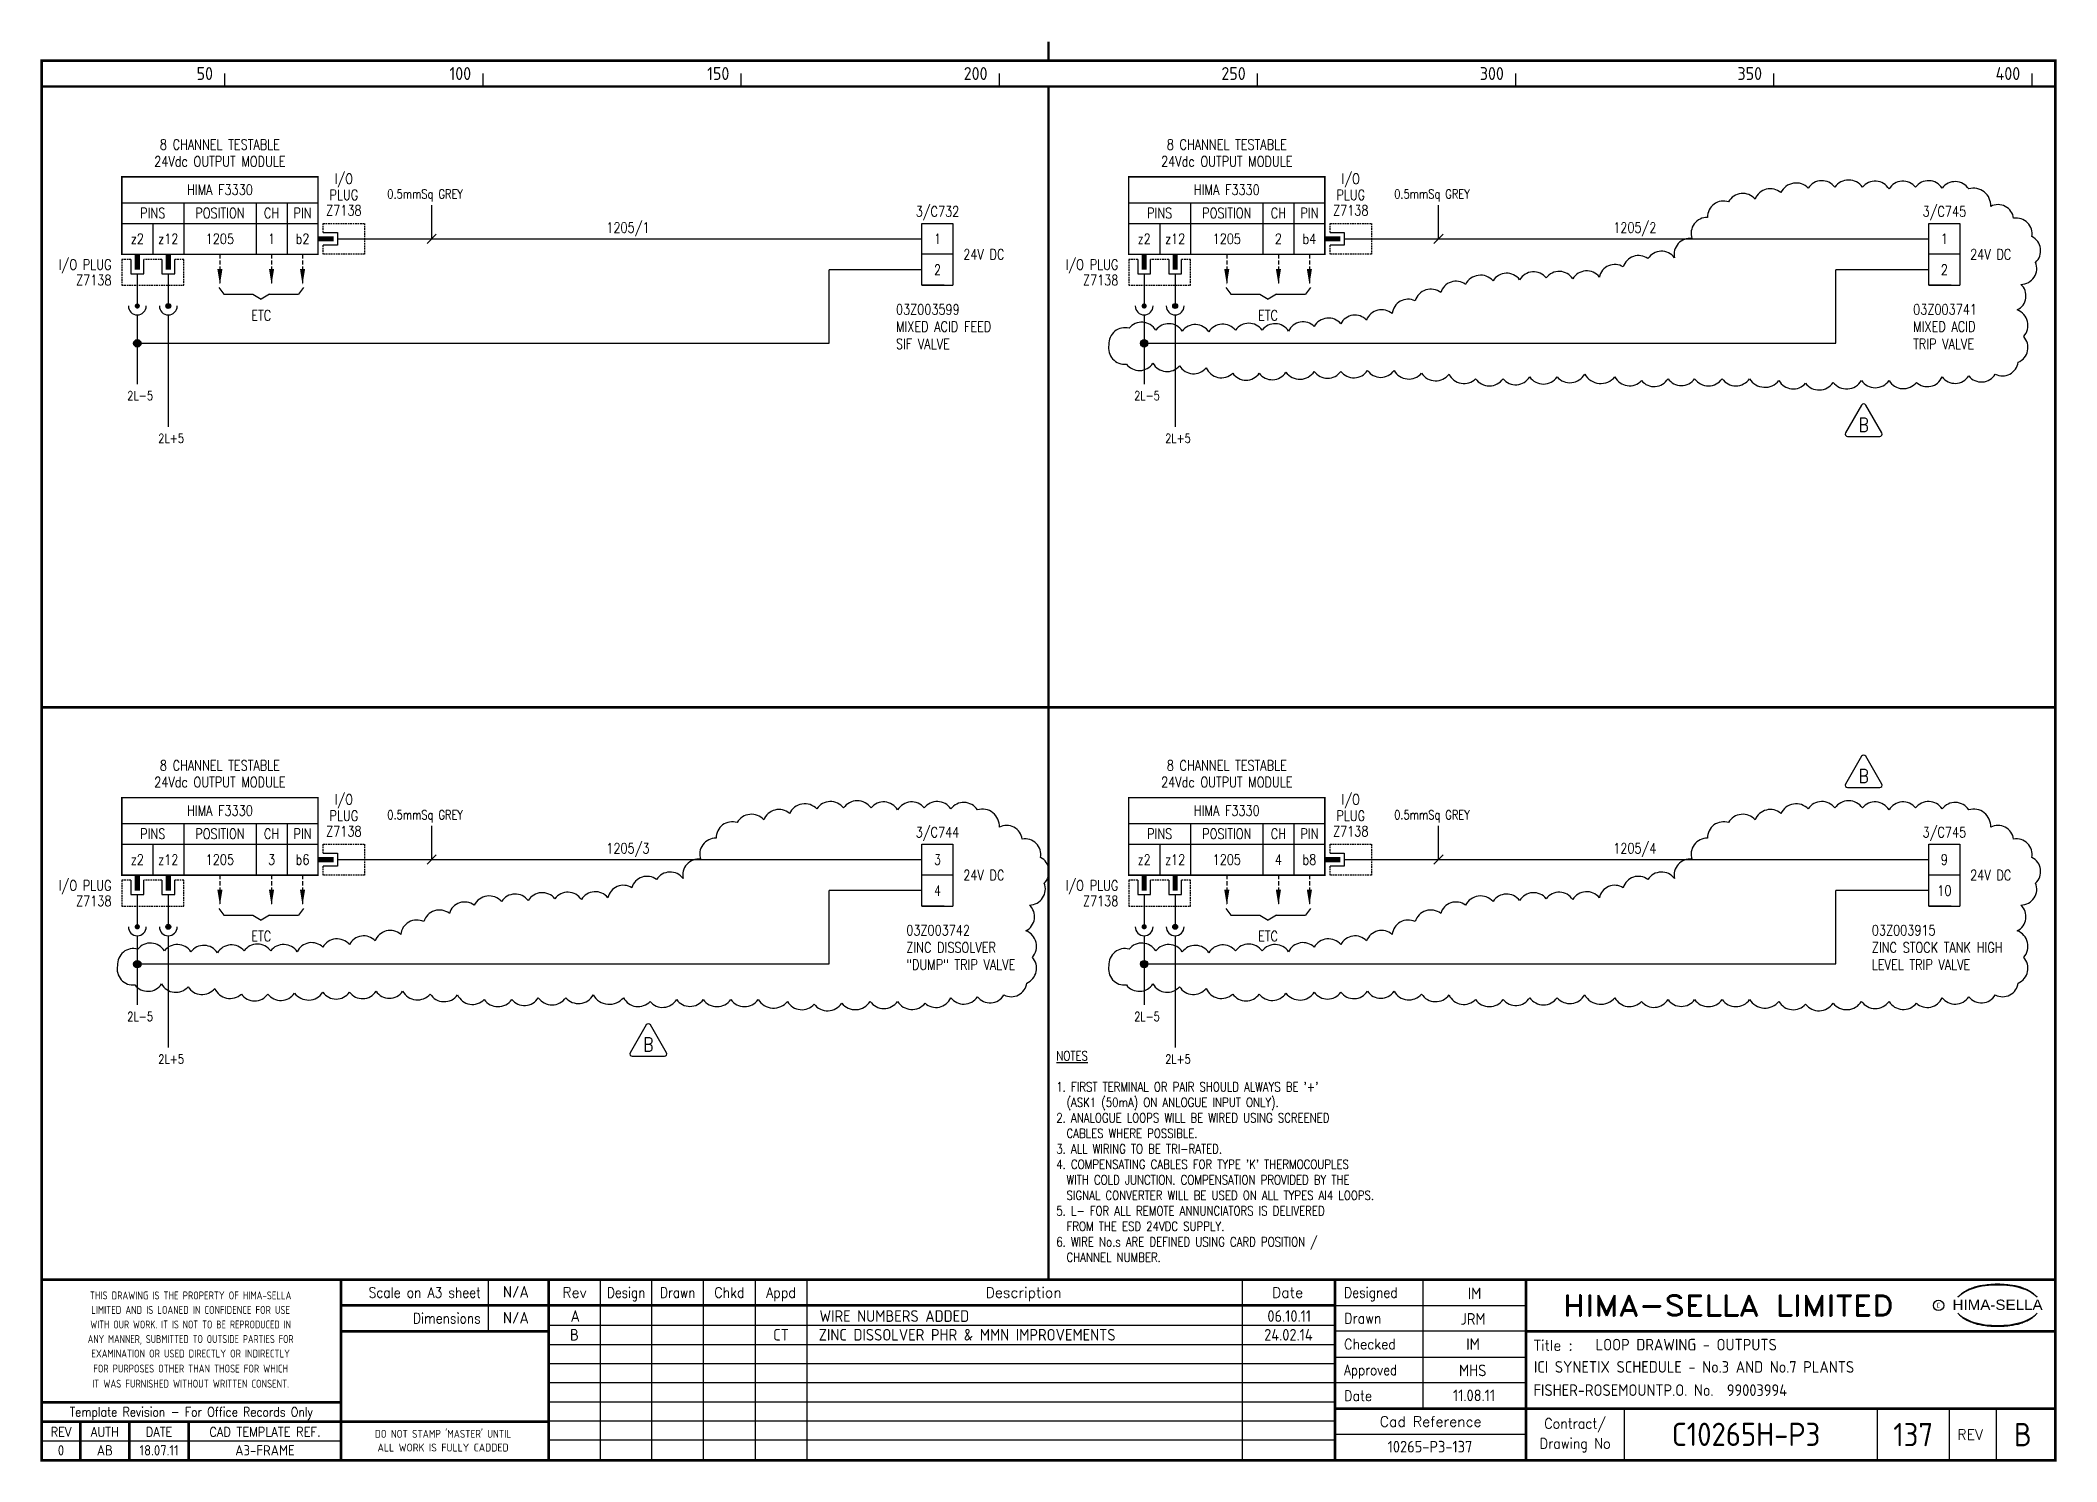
# Model space of a CAD drawing. Extents: x 14 to 405, y 0 to 275.
import ezdxf
from ezdxf.enums import TextEntityAlignment as Align

# ---------------------------------------------------------------- set-up
doc = ezdxf.new("R2010")
doc.units = 0
doc.header["$LTSCALE"] = 0.25
doc.header["$MEASUREMENT"] = 0
doc.linetypes.add('HIDDEN2', pattern=[4.7625, 3.175, -1.5875])
doc.layers.get('0').update_dxf_attribs({"color": 41, "linetype": 'CONTINUOUS'})
for name, color, linetype in [('00-DRG_FRAME', 12, 'CONTINUOUS'), ('01-DRAW', 7, 'CONTINUOUS'), ('02-TEXT', 2, 'CONTINUOUS'), ('051-TEXT', 2, 'CONTINUOUS'), ('117', 7, 'CONTINUOUS'), ('DIM', 3, 'CONTINUOUS'), ('LAB', 2, 'CONTINUOUS'), ('RACK', 2, 'CONTINUOUS'), ('SLOT', 2, 'CONTINUOUS'), ('SNA', 2, 'CONTINUOUS'), ('TEXT', 2, 'CONTINUOUS'), ('TPOL', 3, 'CONTINUOUS'), ('XR_FUNCTION', 2, 'CONTINUOUS'), ('XR_MAIN', 2, 'CONTINUOUS')]:
    doc.layers.add(name, color=color, linetype=linetype)
doc.styles.add('ARIAL', font='ARIAL.TTF', dxfattribs={"height": 2.5})
doc.styles.add('CROSSREF', font='romans.shx', dxfattribs={"width": 0.8, "height": 2})
doc.styles.add('FUNCTION', font='ROMANS.shx', dxfattribs={"width": 0.8, "height": 2.5})
doc.styles.add('ISO', font='iso.shx')
doc.styles.add('PINS', font='ROMANS.shx', dxfattribs={"width": 0.8, "height": 2.5})
doc.styles.add('RACK', font='ROMANS.shx', dxfattribs={"width": 0.8, "height": 2.5})
doc.styles.add('ROMAND', font='ROMAND')
doc.styles.add('romans', font='romans.shx', dxfattribs={"width": 0.8, "height": 2.5})
doc.styles.add('SLOT', font='romans.shx', dxfattribs={"width": 0.8, "height": 2})
doc.styles.add('SYMBOL', font='ROMANS.shx', dxfattribs={"width": 0.8, "height": 20})

msp = doc.modelspace()

# ---------------------------------------------------------------- texts
at = {"layer": '00-DRG_FRAME', "style": 'ISO'}
for s, p in [('50', (47.69, 267.75)), ('100', (97.69, 267.75)), ('150', (147.69, 267.75)), ('200', (197.69, 267.75)), ('250', (247.69, 267.75)), ('300', (297.69, 267.75)), ('350', (347.69, 267.75)), ('400', (397.69, 267.75))]:
    msp.add_text(s, height=2.5, dxfattribs=at).set_placement(p, align=Align.RIGHT)
at = {"layer": '00-DRG_FRAME', "color": 3, "style": 'ISO'}
for s, width, p in [('THIS DRAWING IS THE PROPERTY OF HIMA-SELLA', 0.9, (43.36, 32.44)), ("DO NOT STAMP 'MASTER' UNTIL", 0.95, (92.25, 5.79))]:
    msp.add_text(s, height=1.53, dxfattribs=dict(at, width=width)).set_placement(p, align=Align.MIDDLE)
at = {"layer": '00-DRG_FRAME', "color": 4, "style": 'ROMAND', "width": 0.87}
for s, p in [('Scale on A3 sheet', (99.54, 32)), ('Dimensions', (99.54, 27.01))]:
    msp.add_text(s, height=2, dxfattribs=at).set_placement(p, align=Align.RIGHT)
at = {"layer": '00-DRG_FRAME', "color": 4, "style": 'ROMAND'}
for s, p in [('Rev', (117.7, 32)), ('Description', (204.69, 32)), ('Date', (255.79, 32))]:
    msp.add_text(s, height=2, dxfattribs=at).set_placement(p, align=Align.CENTER)
for s, width, p in [('Design', 0.85, (127.7, 32)), ('Drawn', 0.85, (137.7, 32)), ('Chkd', 0.9, (147.7, 32)), ('Appd', 0.9, (157.7, 32))]:
    msp.add_text(s, height=2, dxfattribs=dict(at, width=width)).set_placement(p, align=Align.CENTER)
for s, width, p in [('Designed', 0.87, (266.75, 32)), ('Drawn', 0.9, (266.75, 27)), ('Checked', 0.9, (266.75, 22)), ('Approved', 0.85, (266.75, 17)), ('Date', 0.9, (266.75, 12))]:
    msp.add_text(s, height=2, dxfattribs=dict(at, width=width)).set_placement(p)
at = {"layer": '00-DRG_FRAME', "style": 'ROMAND', "width": 1.15}
msp.add_text('HIMA-SELLA LIMITED', height=4, dxfattribs=at).set_placement((341.1, 30.5), align=Align.MIDDLE)
at = {"layer": '00-DRG_FRAME', "style": 'ARIAL', "width": 1.05}
msp.add_text('HIMA-SELLA', height=2, dxfattribs=at).set_placement((393.3, 29.63), align=Align.CENTER)
at = {"layer": '00-DRG_FRAME', "color": 3, "style": 'ISO'}
for s, width, p in [('WITH OUR WORK. IT IS NOT TO BE REPRODUCED IN', 0.87, (43.36, 26.81)), ('LIMITED AND IS LOANED IN CONFIDENCE FOR USE', 0.9, (43.36, 29.62)), ('ANY MANNER, SUBMITTED TO OUTSIDE PARTIES FOR', 0.87, (43.36, 23.99)), ('EXAMINATION OR USED DIRECTLY OR INDIRECTLY', 0.9, (43.36, 21.18)), ('IT WAS FURNISHED WITHOUT WRITTEN CONSENT.', 0.9, (43.36, 15.35)), ('FOR PURPOSES OTHER THAN THOSE FOR WHICH', 0.9, (43.36, 18.27))]:
    msp.add_text(s, height=1.53, dxfattribs=dict(at, width=width)).set_placement(p, align=Align.MIDDLE_CENTER)
at = {"layer": '00-DRG_FRAME', "color": 3, "style": 'ISO', "width": 0.9}
msp.add_text('C', height=1, dxfattribs=at).set_placement((381.84, 30), align=Align.CENTER)
at = {"layer": '00-DRG_FRAME', "color": 4, "style": 'ROMAND'}
msp.add_text('Title :', height=2, dxfattribs=at).set_placement((303.5, 21.75))
for s, height, width, p in [('Template Revision - For Office Records Only', 1.8, 0.85, (43.5, 9.62)), ('Contract/', 2, 0.9, (311.5, 7.5)), ('REV', 1.8, 0.9, (18.25, 6)), ('AUTH', 1.8, 0.9, (26.75, 6)), ('DATE', 1.8, 0.9, (37.25, 6)), ('CAD TEMPLATE REF.', 1.8, 0.9, (57.75, 6)), ('Drawing No', 2, 0.9, (311.5, 3.5))]:
    msp.add_text(s, height=height, dxfattribs=dict(at, width=width)).set_placement(p, align=Align.MIDDLE)
for s, p in [('Cad Reference', (283.5, 8)), ('REV', (388, 5.5))]:
    msp.add_text(s, height=2, dxfattribs=at).set_placement(p, align=Align.MIDDLE)
at = {"layer": '00-DRG_FRAME', "color": 41, "style": 'ISO'}
for s, p in [('0', (18.25, 1.45)), ('AB', (26.75, 1.45)), ('18.07.11', (37.25, 1.45)), ('A3-FRAME', (57.75, 1.45))]:
    msp.add_text(s, height=2, dxfattribs=at).set_placement(p, align=Align.CENTER)
at = {"layer": '00-DRG_FRAME', "color": 3, "style": 'ISO'}
msp.add_text('ALL WORK IS FULLY CADDED', height=1.53, dxfattribs=at).set_placement((92.25, 2.98), align=Align.MIDDLE_CENTER)
at = {"layer": '01-DRAW', "color": 2, "style": 'romans', "width": 0.8}
for p in [(57.03, 221.19), (252.03, 221.19), (57.03, 101), (252.03, 101)]:
    msp.add_text('ETC', height=2, dxfattribs=at).set_placement(p, align=Align.CENTER)
at = {"layer": '01-DRAW', "style": 'romans', "width": 0.8}
for s, p in [('2L-5', (31.09, 205.76)), ('2L-5', (226.09, 205.76)), ('2L+5', (37.09, 197.5)), ('2L+5', (232.09, 197.5)), ('2L-5', (31.09, 85.56)), ('2L-5', (226.09, 85.56)), ('2L+5', (37.09, 77.31)), ('2L+5', (232.09, 77.31))]:
    msp.add_text(s, height=1.75, dxfattribs=at).set_placement(p)
at = {"layer": '01-DRAW', "char_height": 2, "attachment_point": 5, "style": 'romans'}
for s, insert in [('1', (188, 237)), ('1', (383, 237)), ('2', (188, 231)), ('2', (383, 231)), ('3', (188, 116.81)), ('9', (383, 116.81)), ('4', (188, 110.81)), ('10', (383, 110.81))]:
    msp.add_mtext_dynamic_manual_height_columns(s, width=6, gutter_width=12.5, heights=[5.95], dxfattribs=dict(at, insert=insert))
at = {"layer": '01-DRAW', "insert": (211.02, 79.72), "char_height": 1.8, "width": 80.9791, "attachment_point": 1, "style": 'romans'}
msp.add_mtext("{\\LNOTES\\P\\P}1. FIRST TERMINAL OR PAIR SHOULD ALWAYS BE '+'\\P  (ASK1 (50mA) ON ANLOGUE INPUT ONLY).\\P2. ANALOGUE LOOPS WILL BE WIRED USING SCREENED\\P  CABLES WHERE POSSIBLE.\\P3. ALL WIRING TO BE TRI-RATED.\\P4. COMPENSATING CABLES FOR TYPE 'K' THERMOCOUPLES \\P  WITH COLD JUNCTION. COMPENSATION PROVIDED BY THE\\P  SIGNAL CONVERTER WILL BE USED ON ALL TYPES AI4 LOOPS.\\P5. L- FOR ALL REMOTE ANNUNCIATORS IS DELIVERED \\P  FROM THE ESD 24VDC SUPPLY.\\P6. WIRE No.s ARE DEFINED USING CARD POSITION /\\P  CHANNEL NUMBER.          ", dxfattribs=at)
at = {"layer": '051-TEXT', "style": 'romans', "width": 0.8}
for s, p in [('3/C732', (188, 241.3)), ('3/C745', (383, 241.3)), ('1205/1', (128.05, 238.19)), ('1205/2', (323.05, 238.19)), ('3/C744', (188, 121.11)), ('3/C745', (383, 121.11)), ('1205/3', (128.05, 118)), ('1205/4', (323.05, 118))]:
    msp.add_text(s, height=2, dxfattribs=at).set_placement(p, align=Align.CENTER)
at = {"layer": 'DIM', "style": 'romans', "width": 0.8}
for p in [(88.77, 244.81), (283.77, 244.81), (88.77, 124.61), (283.77, 124.61)]:
    msp.add_text('0.5mmSq GREY', height=1.75, dxfattribs=at).set_placement(p, align=Align.CENTER)
at = {"layer": 'TEXT', "char_height": 2, "attachment_point": 4, "style": 'romans'}
for s, insert, width in [('24V DC', (193, 234), 47.7416), ('24V DC', (388, 234), 47.7416), ('03Z003599\\PMIXED ACID FEED\\PSIF VALVE', (179.96, 220), 23.24), ('03Z003741\\PMIXED ACID\\PTRIP VALVE', (376.96, 220), 23.24), ('24V DC', (193, 113.81), 47.7416), ('24V DC', (388, 113.81), 47.7416), ('03Z003742\\PZINC DISSOLVER\\P"DUMP" TRIP VALVE', (181.96, 99.81), 24.811), ('03Z003915\\PZINC STOCK TANK HIGH\\PLEVEL TRIP VALVE', (368.96, 99.81), 41.4331)]:
    msp.add_mtext(s, dxfattribs=dict(at, insert=insert, width=width))

# ---------------------------------------------------------------- blocks, each defined once
blk = doc.blocks.new('A3-REVA')
at = {"layer": '051-TEXT', "style": 'ISO'}
for tag, p in [('DESIGNED', (292.01, 31.7)), ('A', (117.73, 27.28)), ('DES', (127.73, 27.28)), ('DRN', (137.73, 27.28)), ('CHKD', (147.73, 27.28)), ('APPD', (157.73, 27.28)), ('DATE', (256, 27.28)), ('DRAWN', (291.72, 26.77)), ('CHECKED', (291.72, 21.89)), ('APPD', (291.65, 16.79)), ('DATE', (291.92, 11.96))]:
    blk.add_attdef(tag, text='', height=2.25, dxfattribs=at).set_placement(p, align=Align.CENTER)
blk.add_attdef('DESCRIPTION', (165.03, 27.28), '', height=2.25, dxfattribs=at)
blk = doc.blocks.new('A3-REVB')
at = {"layer": '051-TEXT', "style": 'ISO'}
for tag, p in [('A', (124.85, -20.36)), ('DES', (134.85, -20.36)), ('DRN', (144.85, -20.36)), ('CHKD', (154.85, -20.36)), ('APPD', (164.85, -20.36)), ('DATE', (263.12, -20.36))]:
    blk.add_attdef(tag, text='', height=2.25, dxfattribs=at).set_placement(p, align=Align.CENTER)
blk.add_attdef('DESCRIPTION', (172.15, -20.36), '', height=2.25, dxfattribs=at)
blk = doc.blocks.new('A3-TITLE')
at = {"layer": '051-TEXT', "style": 'ISO'}
blk.add_attdef('TITLE_1', (315.46, 21.78), '', height=2.25, dxfattribs=at)
for tag, p in [('DRGNO', (376.96, 3.24)), ('REV.', (398.2, 3.24))]:
    blk.add_attdef(tag, text='', height=4.5, dxfattribs=at).set_placement(p, align=Align.CENTER)
blk = doc.blocks.new('A3-CONTRACT')
at = {"layer": '051-TEXT', "color": 41, "style": 'ISO'}
for tag, height, p in [('SCALE', 2.25, (106.71, 31.82)), ('DIMS', 2.25, (106.71, 26.8)), ('CAD-REF', 2.25, (283.73, 1.84)), ('CONTRACT', 4.5, (344.94, 3.1))]:
    blk.add_attdef(tag, text='', height=height, dxfattribs=at).set_placement(p, align=Align.CENTER)
for tag, p in [('TITLE_2', (303.86, 17.28)), ('TITLE_3', (303.79, 12.78))]:
    blk.add_attdef(tag, p, '', height=2.25, dxfattribs=at)
blk = doc.blocks.new('DOT')
for radius in [0.75, 0.65, 0.55, 0.45, 0.35, 0.25, 0.15, 0.05]:
    blk.add_circle((0, 0), radius)
blk = doc.blocks.new('F3330-01')
for p, q in [((-38, 7), (0, 7)), ((-26, 7), (-26, -3)), ((-12, 7), (-12, -3)), ((-6, 7), (-6, -3)), ((-38, 3), (0, 3)), ((-32, 3), (-32, -3)), ((1, 1.25), (3.75, 1.25)), ((3.75, 1.25), (3.75, -1.25)), ((3.75, 0), (9, 0)), ((3.75, -1.25), (1, -1.25)), ((-36.25, -4), (-36.25, -6.75)), ((-36.25, -6.75), (-33.75, -6.75)), ((-35, -6.75), (-35, -9)), ((-33.75, -6.75), (-33.75, -4)), ((-30.25, -4), (-30.25, -6.75)), ((-30.25, -6.75), (-27.75, -6.75)), ((-29, -6.75), (-29, -9)), ((-27.75, -6.75), (-27.75, -4))]:
    blk.add_line(p, q)
at = {"const_width": 0.3}
blk.add_lwpolyline([(0, -3), (-38, -3), (-38, 12), (0, 12)], close=True, dxfattribs=at)
blk.add_lwpolyline([(3, 0, 1, 1, 0), (0, 0, 0.5, 0.5, 0)], format="xyseb")
at = {"color": 3, "linetype": 'HIDDEN2', "ltscale": 0.4}
for points in [[(1, 1.25), (1, 3), (9, 3), (9, -3), (1, -3), (1, -1.25)], [(-36.25, -4), (-38, -4), (-38, -9), (-26, -9), (-26, -4), (-27.75, -4)], [(-30.25, -4), (-33.75, -4)]]:
    blk.add_lwpolyline(points, dxfattribs=at)
at = {"const_width": 1}
for points in [[(-35, -6), (-35, -3)], [(-29, -6), (-29, -3)]]:
    blk.add_lwpolyline(points, dxfattribs=at)
at = {"layer": 'LAB', "style": 'PINS', "width": 0.8, "flags": 1}
blk.add_attdef('LAB1', text='', height=1.5, dxfattribs=at).set_placement((-41, -1), align=Align.RIGHT)
at = {"layer": 'RACK', "style": 'RACK', "width": 0.8}
blk.add_attdef('SLOT', text='', height=2, dxfattribs=at).set_placement((-19, 0), align=Align.MIDDLE)
at = {"layer": 'SLOT', "style": 'SLOT', "width": 0.8}
blk.add_attdef('ADD1', text='', height=2, dxfattribs=at).set_placement((-9, 0), align=Align.MIDDLE)
at = {"layer": 'SNA', "style": 'SYMBOL', "width": 0.8, "flags": 1}
blk.add_attdef('SNA', text='', height=1.5, dxfattribs=at).set_placement((-41, 5), align=Align.RIGHT)
at = {"layer": 'TEXT', "style": 'romans', "width": 0.8}
for s, p in [('24Vdc OUTPUT MODULE', (-19, 14)), ('8 CHANNEL TESTABLE', (-19, 17.25))]:
    blk.add_text(s, height=2, dxfattribs=at).set_placement(p, align=Align.CENTER)
for s, p in [('I/O', (5, 11.5)), ('HIMA F3330', (-19, 9.5)), ('PLUG', (5, 8.5)), ('PINS', (-32, 5)), ('POSITION', (-19, 5)), ('CH', (-9, 5)), ('PIN', (-3, 5)), ('Z7138', (5, 5.5)), ('z2', (-35, 0)), ('z12', (-29, 0)), ('b2', (-3, 0))]:
    blk.add_text(s, height=2, dxfattribs=at).set_placement(p, align=Align.MIDDLE)
for s, p in [('I/O PLUG', (-40, -5)), ('Z7138', (-40, -8))]:
    blk.add_text(s, height=2, dxfattribs=at).set_placement(p, align=Align.MIDDLE_RIGHT)
at = {"layer": 'TPOL', "color": 2, "style": 'PINS', "width": 0.8}
blk.add_attdef('CN1', text='', height=2, dxfattribs=at).set_placement((-3, 0), align=Align.MIDDLE)
at = {"layer": 'TPOL', "style": 'PINS', "width": 0.8, "flags": 1}
blk.add_attdef('CN2', text='', height=1, dxfattribs=at).set_placement((9, 0), align=Align.MIDDLE_RIGHT)
for tag, p in [('CN3', (-35, -9)), ('CN4', (-29, -9))]:
    blk.add_attdef(tag, text='', height=1, dxfattribs=at).set_placement(p, align=Align.BOTTOM_CENTER)
at = {"layer": 'XR_FUNCTION', "style": 'FUNCTION', "width": 0.8, "flags": 1}
blk.add_attdef('XR_FUNCTION', text='', height=1.5, dxfattribs=at).set_placement((-41, 7), align=Align.RIGHT)
at = {"layer": 'XR_MAIN', "style": 'CROSSREF', "width": 0.8, "flags": 1}
blk.add_attdef('XR_MAIN', text='', height=1.5, dxfattribs=at).set_placement((-41, 1), align=Align.RIGHT)
blk = doc.blocks.new('F3330-02')
for p, q in [((-38, 7), (0, 7)), ((-26, 7), (-26, -3)), ((-12, 7), (-12, -3)), ((-6, 7), (-6, -3)), ((-38, 3), (0, 3)), ((-32, 3), (-32, -3)), ((1, 1.25), (3.75, 1.25)), ((3.75, 1.25), (3.75, -1.25)), ((3.75, 0), (9, 0)), ((3.75, -1.25), (1, -1.25)), ((-36.25, -4), (-36.25, -6.75)), ((-36.25, -6.75), (-33.75, -6.75)), ((-35, -6.75), (-35, -9)), ((-33.75, -6.75), (-33.75, -4)), ((-30.25, -4), (-30.25, -6.75)), ((-30.25, -6.75), (-27.75, -6.75)), ((-29, -6.75), (-29, -9)), ((-27.75, -6.75), (-27.75, -4))]:
    blk.add_line(p, q)
at = {"const_width": 0.3}
blk.add_lwpolyline([(0, -3), (-38, -3), (-38, 12), (0, 12)], close=True, dxfattribs=at)
blk.add_lwpolyline([(3, 0, 1, 1, 0), (0, 0, 0.5, 0.5, 0)], format="xyseb")
at = {"color": 3, "linetype": 'HIDDEN2', "ltscale": 0.4}
for points in [[(1, 1.25), (1, 3), (9, 3), (9, -3), (1, -3), (1, -1.25)], [(-36.25, -4), (-38, -4), (-38, -9), (-26, -9), (-26, -4), (-27.75, -4)], [(-30.25, -4), (-33.75, -4)]]:
    blk.add_lwpolyline(points, dxfattribs=at)
at = {"const_width": 1}
for points in [[(-35, -6), (-35, -3)], [(-29, -6), (-29, -3)]]:
    blk.add_lwpolyline(points, dxfattribs=at)
at = {"layer": 'LAB', "style": 'PINS', "width": 0.8, "flags": 1}
blk.add_attdef('LAB1', text='', height=1.5, dxfattribs=at).set_placement((-41, -1), align=Align.RIGHT)
at = {"layer": 'RACK', "style": 'RACK', "width": 0.8}
blk.add_attdef('SLOT', text='', height=2, dxfattribs=at).set_placement((-19, 0), align=Align.MIDDLE)
at = {"layer": 'SLOT', "style": 'SLOT', "width": 0.8}
blk.add_attdef('ADD1', text='', height=2, dxfattribs=at).set_placement((-9, 0), align=Align.MIDDLE)
at = {"layer": 'SNA', "style": 'SYMBOL', "width": 0.8, "flags": 1}
blk.add_attdef('SNA', text='', height=1.5, dxfattribs=at).set_placement((-41, 5), align=Align.RIGHT)
at = {"layer": 'TEXT', "style": 'romans', "width": 0.8}
for s, p in [('24Vdc OUTPUT MODULE', (-19, 14)), ('8 CHANNEL TESTABLE', (-19, 17.25))]:
    blk.add_text(s, height=2, dxfattribs=at).set_placement(p, align=Align.CENTER)
for s, p in [('I/O', (5, 11.5)), ('HIMA F3330', (-19, 9.5)), ('PLUG', (5, 8.5)), ('PINS', (-32, 5)), ('POSITION', (-19, 5)), ('CH', (-9, 5)), ('PIN', (-3, 5)), ('Z7138', (5, 5.5)), ('z2', (-35, 0)), ('z12', (-29, 0)), ('b4', (-3, 0))]:
    blk.add_text(s, height=2, dxfattribs=at).set_placement(p, align=Align.MIDDLE)
for s, p in [('I/O PLUG', (-40, -5)), ('Z7138', (-40, -8))]:
    blk.add_text(s, height=2, dxfattribs=at).set_placement(p, align=Align.MIDDLE_RIGHT)
at = {"layer": 'TPOL', "color": 2, "style": 'PINS', "width": 0.8}
blk.add_attdef('CN1', text='', height=2, dxfattribs=at).set_placement((-3, 0), align=Align.MIDDLE)
at = {"layer": 'TPOL', "style": 'PINS', "width": 0.8, "flags": 1}
blk.add_attdef('CN2', text='', height=1, dxfattribs=at).set_placement((9, 0), align=Align.MIDDLE_RIGHT)
for tag, p in [('CN3', (-35, -9)), ('CN4', (-29, -9))]:
    blk.add_attdef(tag, text='', height=1, dxfattribs=at).set_placement(p, align=Align.BOTTOM_CENTER)
at = {"layer": 'XR_FUNCTION', "style": 'FUNCTION', "width": 0.8, "flags": 1}
blk.add_attdef('XR_FUNCTION', text='', height=1.5, dxfattribs=at).set_placement((-41, 7), align=Align.RIGHT)
at = {"layer": 'XR_MAIN', "style": 'CROSSREF', "width": 0.8, "flags": 1}
blk.add_attdef('XR_MAIN', text='', height=1.5, dxfattribs=at).set_placement((-41, 1), align=Align.RIGHT)
blk = doc.blocks.new('F3330-03')
for p, q in [((-38, 7), (0, 7)), ((-26, 7), (-26, -3)), ((-12, 7), (-12, -3)), ((-6, 7), (-6, -3)), ((-38, 3), (0, 3)), ((-32, 3), (-32, -3)), ((1, 1.25), (3.75, 1.25)), ((3.75, 1.25), (3.75, -1.25)), ((3.75, 0), (9, 0)), ((3.75, -1.25), (1, -1.25)), ((-36.25, -4), (-36.25, -6.75)), ((-36.25, -6.75), (-33.75, -6.75)), ((-35, -6.75), (-35, -9)), ((-33.75, -6.75), (-33.75, -4)), ((-30.25, -4), (-30.25, -6.75)), ((-30.25, -6.75), (-27.75, -6.75)), ((-29, -6.75), (-29, -9)), ((-27.75, -6.75), (-27.75, -4))]:
    blk.add_line(p, q)
at = {"const_width": 0.3}
blk.add_lwpolyline([(0, -3), (-38, -3), (-38, 12), (0, 12)], close=True, dxfattribs=at)
blk.add_lwpolyline([(3, 0, 1, 1, 0), (0, 0, 0.5, 0.5, 0)], format="xyseb")
at = {"color": 3, "linetype": 'HIDDEN2', "ltscale": 0.4}
for points in [[(1, 1.25), (1, 3), (9, 3), (9, -3), (1, -3), (1, -1.25)], [(-36.25, -4), (-38, -4), (-38, -9), (-26, -9), (-26, -4), (-27.75, -4)], [(-30.25, -4), (-33.75, -4)]]:
    blk.add_lwpolyline(points, dxfattribs=at)
at = {"const_width": 1}
for points in [[(-35, -6), (-35, -3)], [(-29, -6), (-29, -3)]]:
    blk.add_lwpolyline(points, dxfattribs=at)
at = {"layer": 'LAB', "style": 'PINS', "width": 0.8, "flags": 1}
blk.add_attdef('LAB1', text='', height=1.5, dxfattribs=at).set_placement((-41, -1), align=Align.RIGHT)
at = {"layer": 'RACK', "style": 'RACK', "width": 0.8}
blk.add_attdef('SLOT', text='', height=2, dxfattribs=at).set_placement((-19, 0), align=Align.MIDDLE)
at = {"layer": 'SLOT', "style": 'SLOT', "width": 0.8}
blk.add_attdef('ADD1', text='', height=2, dxfattribs=at).set_placement((-9, 0), align=Align.MIDDLE)
at = {"layer": 'SNA', "style": 'SYMBOL', "width": 0.8, "flags": 1}
blk.add_attdef('SNA', text='', height=1.5, dxfattribs=at).set_placement((-41, 5), align=Align.RIGHT)
at = {"layer": 'TEXT', "style": 'romans', "width": 0.8}
for s, p in [('24Vdc OUTPUT MODULE', (-19, 14)), ('8 CHANNEL TESTABLE', (-19, 17.25))]:
    blk.add_text(s, height=2, dxfattribs=at).set_placement(p, align=Align.CENTER)
for s, p in [('I/O', (5, 11.5)), ('HIMA F3330', (-19, 9.5)), ('PLUG', (5, 8.5)), ('PINS', (-32, 5)), ('POSITION', (-19, 5)), ('CH', (-9, 5)), ('PIN', (-3, 5)), ('Z7138', (5, 5.5)), ('z2', (-35, 0)), ('z12', (-29, 0)), ('b6', (-3, 0))]:
    blk.add_text(s, height=2, dxfattribs=at).set_placement(p, align=Align.MIDDLE)
for s, p in [('I/O PLUG', (-40, -5)), ('Z7138', (-40, -8))]:
    blk.add_text(s, height=2, dxfattribs=at).set_placement(p, align=Align.MIDDLE_RIGHT)
at = {"layer": 'TPOL', "color": 2, "style": 'PINS', "width": 0.8}
blk.add_attdef('CN1', text='', height=2, dxfattribs=at).set_placement((-3, 0), align=Align.MIDDLE)
at = {"layer": 'TPOL', "style": 'PINS', "width": 0.8, "flags": 1}
blk.add_attdef('CN2', text='', height=1, dxfattribs=at).set_placement((9, 0), align=Align.MIDDLE_RIGHT)
for tag, p in [('CN3', (-35, -9)), ('CN4', (-29, -9))]:
    blk.add_attdef(tag, text='', height=1, dxfattribs=at).set_placement(p, align=Align.BOTTOM_CENTER)
at = {"layer": 'XR_FUNCTION', "style": 'FUNCTION', "width": 0.8, "flags": 1}
blk.add_attdef('XR_FUNCTION', text='', height=1.5, dxfattribs=at).set_placement((-41, 7), align=Align.RIGHT)
at = {"layer": 'XR_MAIN', "style": 'CROSSREF', "width": 0.8, "flags": 1}
blk.add_attdef('XR_MAIN', text='', height=1.5, dxfattribs=at).set_placement((-41, 1), align=Align.RIGHT)
blk = doc.blocks.new('F3330-04')
for p, q in [((-38, 7), (0, 7)), ((-26, 7), (-26, -3)), ((-12, 7), (-12, -3)), ((-6, 7), (-6, -3)), ((-38, 3), (0, 3)), ((-32, 3), (-32, -3)), ((1, 1.25), (3.75, 1.25)), ((3.75, 1.25), (3.75, -1.25)), ((3.75, 0), (9, 0)), ((3.75, -1.25), (1, -1.25)), ((-36.25, -4), (-36.25, -6.75)), ((-36.25, -6.75), (-33.75, -6.75)), ((-35, -6.75), (-35, -9)), ((-33.75, -6.75), (-33.75, -4)), ((-30.25, -4), (-30.25, -6.75)), ((-30.25, -6.75), (-27.75, -6.75)), ((-29, -6.75), (-29, -9)), ((-27.75, -6.75), (-27.75, -4))]:
    blk.add_line(p, q)
at = {"const_width": 0.3}
blk.add_lwpolyline([(0, -3), (-38, -3), (-38, 12), (0, 12)], close=True, dxfattribs=at)
blk.add_lwpolyline([(3, 0, 1, 1, 0), (0, 0, 0.5, 0.5, 0)], format="xyseb")
at = {"color": 3, "linetype": 'HIDDEN2', "ltscale": 0.4}
for points in [[(1, 1.25), (1, 3), (9, 3), (9, -3), (1, -3), (1, -1.25)], [(-36.25, -4), (-38, -4), (-38, -9), (-26, -9), (-26, -4), (-27.75, -4)], [(-30.25, -4), (-33.75, -4)]]:
    blk.add_lwpolyline(points, dxfattribs=at)
at = {"const_width": 1}
for points in [[(-35, -6), (-35, -3)], [(-29, -6), (-29, -3)]]:
    blk.add_lwpolyline(points, dxfattribs=at)
at = {"layer": 'LAB', "style": 'PINS', "width": 0.8, "flags": 1}
blk.add_attdef('LAB1', text='', height=1.5, dxfattribs=at).set_placement((-41, -1), align=Align.RIGHT)
at = {"layer": 'RACK', "style": 'RACK', "width": 0.8}
blk.add_attdef('SLOT', text='', height=2, dxfattribs=at).set_placement((-19, 0), align=Align.MIDDLE)
at = {"layer": 'SLOT', "style": 'SLOT', "width": 0.8}
blk.add_attdef('ADD1', text='', height=2, dxfattribs=at).set_placement((-9, 0), align=Align.MIDDLE)
at = {"layer": 'SNA', "style": 'SYMBOL', "width": 0.8, "flags": 1}
blk.add_attdef('SNA', text='', height=1.5, dxfattribs=at).set_placement((-41, 5), align=Align.RIGHT)
at = {"layer": 'TEXT', "style": 'romans', "width": 0.8}
for s, p in [('24Vdc OUTPUT MODULE', (-19, 14)), ('8 CHANNEL TESTABLE', (-19, 17.25))]:
    blk.add_text(s, height=2, dxfattribs=at).set_placement(p, align=Align.CENTER)
for s, p in [('I/O', (5, 11.5)), ('HIMA F3330', (-19, 9.5)), ('PLUG', (5, 8.5)), ('PINS', (-32, 5)), ('POSITION', (-19, 5)), ('CH', (-9, 5)), ('PIN', (-3, 5)), ('Z7138', (5, 5.5)), ('z2', (-35, 0)), ('z12', (-29, 0)), ('b8', (-3, 0))]:
    blk.add_text(s, height=2, dxfattribs=at).set_placement(p, align=Align.MIDDLE)
for s, p in [('I/O PLUG', (-40, -5)), ('Z7138', (-40, -8))]:
    blk.add_text(s, height=2, dxfattribs=at).set_placement(p, align=Align.MIDDLE_RIGHT)
at = {"layer": 'TPOL', "color": 2, "style": 'PINS', "width": 0.8}
blk.add_attdef('CN1', text='', height=2, dxfattribs=at).set_placement((-3, 0), align=Align.MIDDLE)
at = {"layer": 'TPOL', "style": 'PINS', "width": 0.8, "flags": 1}
blk.add_attdef('CN2', text='', height=1, dxfattribs=at).set_placement((9, 0), align=Align.MIDDLE_RIGHT)
for tag, p in [('CN3', (-35, -9)), ('CN4', (-29, -9))]:
    blk.add_attdef(tag, text='', height=1, dxfattribs=at).set_placement(p, align=Align.BOTTOM_CENTER)
at = {"layer": 'XR_FUNCTION', "style": 'FUNCTION', "width": 0.8, "flags": 1}
blk.add_attdef('XR_FUNCTION', text='', height=1.5, dxfattribs=at).set_placement((-41, 7), align=Align.RIGHT)
at = {"layer": 'XR_MAIN', "style": 'CROSSREF', "width": 0.8, "flags": 1}
blk.add_attdef('XR_MAIN', text='', height=1.5, dxfattribs=at).set_placement((-41, 1), align=Align.RIGHT)
blk = doc.blocks.new('TRI-B')
at = {"layer": '01-DRAW'}
blk.add_lwpolyline([(381.98, 256.75), (378.86, 251.35, 0.57735), (379.25, 250.68), (385.48, 250.68, 0.57735), (385.87, 251.35), (382.76, 256.75, 0.57735)], format="xyb", close=True, dxfattribs=at)
at = {"layer": '02-TEXT', "color": 2, "style": 'romans', "width": 0.8}
blk.add_text('B', height=2.7, dxfattribs=at).set_placement((382.37, 252.93), align=Align.MIDDLE)

# ---------------------------------------------------------------- linework, layer by layer
at = {"layer": '00-DRG_FRAME'}
for p, q in [((50, 266.5), (50, 269)), ((100, 266.5), (100, 269)), ((150, 266.5), (150, 269)), ((200, 266.5), (200, 269)), ((250, 266.5), (250, 269)), ((300, 266.5), (300, 269)), ((350, 266.5), (350, 269)), ((400, 266.5), (400, 269)), ((101.01, 35.5), (101.01, 25.5)), ((122.7, 35.5), (122.7, 0.5)), ((132.7, 0.5), (132.7, 35.5)), ((142.7, 0.5), (142.7, 35.5)), ((152.7, 35.5), (152.7, 0.5)), ((162.7, 35.5), (162.7, 0.5)), ((247, 35.5), (247, 0.5)), ((282, 35.5), (282, 10.5)), ((265, 30.5), (302, 30.5)), ((265, 26.59), (112.7, 26.59)), ((302, 25.5), (265, 25.5)), ((265, 22.89), (112.7, 22.89)), ((265, 20.5), (302, 20.5)), ((265, 19.19), (112.7, 19.19)), ((265, 15.49), (112.7, 15.49)), ((265, 11.79), (112.7, 11.79)), ((302, 15.5), (265, 15.5)), ((265, 8.09), (112.7, 8.09)), ((321, 10.5), (321, 0.5)), ((370, 10.5), (370, 0.5)), ((384, 0.5), (384, 10.5)), ((393, 10.5), (393, 0.5)), ((72.5, 4.25), (14.5, 4.25)), ((265, 4.39), (112.7, 4.39)), ((302, 5.5), (265, 5.5))]:
    msp.add_line(p, q, dxfattribs=at)
at = {"layer": '00-DRG_FRAME', "const_width": 0.5}
for points in [[(209.5, 271.5), (209.5, 275.18)], [(209.5, 271.5), (209.5, 275.18)], [(14.5, 266.5), (404.5, 266.5)], [(209.5, 35.5), (209.5, 266.5)], [(14.5, 146.31), (404.5, 146.31)], [(404.5, 35.5), (14.5, 35.5)], [(72.5, 0.5), (72.5, 35.5)], [(112.7, 0.5), (112.7, 35.5)], [(265, 35.5), (265, 0.5)], [(302, 0.5), (302, 35.5)], [(265, 30.5), (72.5, 30.5)], [(112.7, 25.5), (72.5, 25.5)], [(404.5, 25.5), (302, 25.5)], [(14.5, 11.75), (72.5, 11.75)], [(14.5, 8), (72.5, 8)], [(22, 0.5), (22, 8)], [(31.5, 0.5), (31.5, 8)], [(43, 0.5), (43, 8)], [(112.7, 8), (72.5, 8)], [(265, 10.5), (404.5, 10.5)]]:
    msp.add_lwpolyline(points, dxfattribs=at)
msp.add_lwpolyline([(14.5, 0.5), (404.5, 0.5), (404.5, 271.5), (14.5, 271.5)], close=True, dxfattribs=at)
at = {"layer": '00-DRG_FRAME', "color": 3}
msp.add_circle((381.88, 30.5), 1, dxfattribs=at)
for centre, radius, start, end in [((390.6, 26.83), 7.24, 106.0532, 133.5024), ((390.88, 27.01), 7.3, 130.419, 136.057), ((390.11, 28.1), 5.98, 122.244, 131.6154), ((389.75, 28.78), 5.21, 111.8206, 122.8668), ((391.78, 24.7), 9.76, 107.5931, 113.9452), ((393.1, 18.5), 15.94, 89.2698, 106.3911), ((392.1, 23.52), 10.99, 96.0146, 107.3203), ((393.29, 16.31), 18.28, 92.8917, 97.3734), ((393.24, 18.86), 15.73, 89.7805, 93.1738), ((393.36, 18.86), 15.73, 86.8262, 90.2195), ((393.51, 18.5), 15.94, 73.6089, 90.7302), ((393.31, 16.31), 18.28, 82.6266, 87.1083), ((394.51, 23.52), 10.99, 72.6797, 83.9854), ((394.83, 24.7), 9.76, 66.0548, 72.4069), ((396, 26.83), 7.24, 46.4976, 73.9468), ((396.85, 28.78), 5.21, 57.1332, 68.1794), ((396.49, 28.1), 5.98, 48.3846, 57.756), ((395.73, 27.01), 7.3, 43.943, 49.581), ((390.88, 34.04), 7.3, 223.943, 229.581), ((390.6, 34.23), 7.24, 226.4976, 253.9468), ((390.11, 32.96), 5.98, 228.3846, 237.756), ((389.75, 32.28), 5.21, 237.1332, 248.1794), ((391.78, 36.36), 9.76, 246.0548, 252.4069), ((394.83, 36.36), 9.76, 287.5931, 293.9452), ((396, 34.23), 7.24, 286.0532, 313.5024), ((396.85, 32.28), 5.21, 291.8206, 302.8668), ((396.49, 32.96), 5.98, 302.244, 311.6154), ((395.73, 34.04), 7.3, 310.419, 316.057), ((393.1, 42.56), 15.94, 253.6089, 270.7302), ((392.1, 37.54), 10.99, 252.6797, 263.9854), ((393.29, 44.75), 18.28, 262.6266, 267.1083), ((393.24, 42.19), 15.73, 266.8262, 270.2195), ((393.51, 42.56), 15.94, 269.2698, 286.3911), ((393.36, 42.19), 15.73, 269.7805, 273.1738), ((393.31, 44.75), 18.28, 272.8917, 277.3734), ((394.51, 37.54), 10.99, 276.0146, 287.3203)]:
    msp.add_arc(centre, radius, start, end, dxfattribs=at)
at = {"layer": '01-DRAW'}
for p, q in [((185, 240), (191, 240)), ((185, 234), (185, 240)), ((191, 240), (191, 234)), ((380, 240), (386, 240)), ((380, 234), (380, 240)), ((386, 240), (386, 234)), ((77.03, 237), (185, 237)), ((272.03, 237), (380, 237)), ((185, 231), (167, 231)), ((185, 228), (185, 234)), ((191, 234), (185, 234)), ((191, 234), (191, 228)), ((380, 231), (362, 231)), ((380, 228), (380, 234)), ((386, 234), (380, 234)), ((386, 234), (386, 228)), ((33.03, 228), (33.03, 224)), ((39.03, 228), (39.03, 224)), ((48.83, 227.55), (49.8, 226.26)), ((65.23, 227.55), (64.26, 226.26)), ((189.32, 228), (185, 228)), ((185, 228), (191, 228)), ((228.03, 228), (228.03, 224)), ((234.03, 228), (234.03, 224)), ((243.83, 227.55), (244.8, 226.26)), ((260.23, 227.55), (259.26, 226.26)), ((384.32, 228), (380, 228)), ((380, 228), (386, 228)), ((49.8, 226.26), (55.41, 226.26)), ((55.41, 226.26), (57.03, 225.29)), ((58.65, 226.26), (57.03, 225.29)), ((58.65, 226.26), (64.26, 226.26)), ((244.8, 226.26), (250.41, 226.26)), ((250.41, 226.26), (252.03, 225.29)), ((253.65, 226.26), (252.03, 225.29)), ((253.65, 226.26), (259.26, 226.26)), ((33.03, 222.27), (33.03, 208.87)), ((39.03, 222.27), (39.03, 200.61)), ((39.03, 222.27), (39.03, 200.61)), ((228.03, 222.27), (228.03, 208.87)), ((234.03, 222.27), (234.03, 200.61)), ((234.03, 222.27), (234.03, 200.61)), ((185, 119.81), (191, 119.81)), ((185, 113.81), (185, 119.81)), ((191, 119.81), (191, 113.81)), ((380, 119.81), (386, 119.81)), ((380, 113.81), (380, 119.81)), ((386, 119.81), (386, 113.81)), ((77.03, 116.81), (185, 116.81)), ((185, 107.81), (185, 113.81)), ((191, 113.81), (185, 113.81)), ((191, 113.81), (191, 107.81)), ((272.03, 116.81), (380, 116.81)), ((380, 107.81), (380, 113.81)), ((386, 113.81), (380, 113.81)), ((386, 113.81), (386, 107.81)), ((185, 110.81), (167, 110.81)), ((380, 110.81), (362, 110.81)), ((33.03, 107.81), (33.03, 103.81)), ((39.03, 107.81), (39.03, 103.81)), ((48.83, 107.36), (49.8, 106.06)), ((49.8, 106.06), (55.41, 106.06)), ((55.41, 106.06), (57.03, 105.09)), ((58.65, 106.06), (57.03, 105.09)), ((58.65, 106.06), (64.26, 106.06)), ((65.23, 107.36), (64.26, 106.06)), ((189.32, 107.81), (185, 107.81)), ((185, 107.81), (191, 107.81)), ((228.03, 107.81), (228.03, 103.81)), ((234.03, 107.81), (234.03, 103.81)), ((243.83, 107.36), (244.8, 106.06)), ((244.8, 106.06), (250.41, 106.06)), ((250.41, 106.06), (252.03, 105.09)), ((253.65, 106.06), (252.03, 105.09)), ((253.65, 106.06), (259.26, 106.06)), ((260.23, 107.36), (259.26, 106.06)), ((384.32, 107.81), (380, 107.81)), ((380, 107.81), (386, 107.81)), ((33.03, 102.08), (33.03, 88.68)), ((39.03, 102.08), (39.03, 80.42)), ((39.03, 102.08), (39.03, 80.42)), ((228.03, 102.08), (228.03, 88.68)), ((234.03, 102.08), (234.03, 80.42)), ((234.03, 102.08), (234.03, 80.42))]:
    msp.add_line(p, q, dxfattribs=at)
at = {"layer": '01-DRAW', "linetype": 'HIDDEN2'}
for p, q in [((49.03, 234), (49.03, 228.17)), ((59.03, 234), (59.03, 228.17)), ((65.03, 234), (65.03, 228.17)), ((244.03, 234), (244.03, 228.17)), ((254.03, 234), (254.03, 228.17)), ((260.03, 234), (260.03, 228.17)), ((49.03, 113.81), (49.03, 107.98)), ((59.03, 113.81), (59.03, 107.98)), ((65.03, 113.81), (65.03, 107.98)), ((244.03, 113.81), (244.03, 107.98)), ((254.03, 113.81), (254.03, 107.98)), ((260.03, 113.81), (260.03, 107.98))]:
    msp.add_line(p, q, dxfattribs=at)
at = {"layer": '01-DRAW'}
for points in [[(387.72, 246.65, 0.520567), (382.57, 246.82, 0.520567), (382.57, 246.82, 0.520567), (377.42, 247, 0.520567), (377.42, 247, 0.520567), (372.28, 246.65, 0.520567), (372.28, 246.65, 0.520567), (367.13, 247, 0.520567), (367.13, 247, 0.520567), (361.8, 247, 0.520567), (361.8, 247, 0.520567), (356.65, 246.82, 0.520567), (356.65, 246.82, 0.520567), (351.33, 245.94, 0.520567), (351.33, 245.94, 0.520567), (346.36, 244.69, 0.520567), (346.36, 244.69, 0.520567), (341.21, 244.16, 0.520567), (341.21, 244.16, 0.520567), (337.13, 241.15, 0.520567), (337.13, 241.15, 0.520567), (334.11, 237.06, 0.520567), (334.11, 237.06, 0.520567), (330.74, 233.34, 0.520567), (330.74, 233.34, 0.520567), (325.59, 233.16, 0.520567), (325.59, 233.16, 0.520567), (320.8, 231.56, 0.520567), (320.8, 231.56, 0.520567), (316.18, 229.61, 0.520567), (316.18, 229.61, 0.520567), (311.03, 229.26, 0.520567), (311.03, 229.26, 0.520567), (305.89, 229.44, 0.520567), (305.89, 229.44, 0.520567), (300.74, 229.08, 0.520567), (300.74, 229.08, 0.520567), (295.59, 228.9, 0.520567), (295.59, 228.9, 0.520567), (290.26, 228.19, 0.520567), (290.26, 228.19, 0.520567), (285.47, 226.6, 0.520567), (285.47, 226.6, 0.520567), (280.5, 225, 0.520567), (280.5, 225, 0.520567), (276.06, 222.52, 0.520567), (276.06, 222.52, 0.520567), (271.09, 221.27, 0.520567), (271.09, 221.27, 0.520567), (266.12, 220.56, 0.520567), (266.12, 220.56, 0.520567), (260.97, 220.03, 0.520567), (260.97, 220.03, 0.520567), (256, 219.14, 0.520567), (256, 219.14, 0.520567), (250.86, 219.32, 0.520567), (250.86, 219.32, 0.520567), (245.71, 219.32, 0.520567), (245.71, 219.32, 0.520567), (240.56, 218.97, 0.520567), (240.56, 218.97, 0.520567), (235.41, 219.14, 0.520567), (235.41, 219.14, 0.520567), (230.27, 219.32, 0.520567), (230.27, 219.32, 0.520567), (225.12, 219.68, 0.520567), (225.12, 219.68, 0.520567), (221.21, 216.48, 0.520567), (221.21, 216.48, 0.520567), (224.58, 212.76, 0.520567), (224.58, 212.76, 0.520567), (229.73, 212.93, 0.520567), (229.73, 212.93, 0.520567), (234.88, 212.4, 0.520567), (234.88, 212.4, 0.520567), (240.03, 212.05, 0.520567), (240.03, 212.05, 0.520567), (245.18, 210.98, 0.520567), (245.18, 210.98, 0.520567), (250.32, 210.98, 0.520567), (250.32, 210.98, 0.520567), (255.47, 211.16, 0.520567), (255.47, 211.16, 0.520567), (260.97, 211.34, 0.520567), (260.97, 211.34, 0.520567), (266.12, 211.34, 0.520567), (266.12, 211.34, 0.520567), (271.27, 211.52, 0.520567), (271.27, 211.52, 0.520567), (276.42, 211.52, 0.520567), (276.42, 211.52, 0.520567), (281.74, 210.98, 0.520567), (281.74, 210.98, 0.520567), (287.07, 210.81, 0.520567), (287.07, 210.81, 0.520567), (292.22, 209.92, 0.520567), (292.22, 209.92, 0.520567), (297.54, 209.92, 0.520567), (297.54, 209.92, 0.520567), (302.69, 210.27, 0.520567), (302.69, 210.27, 0.520567), (308.02, 210.27, 0.520567), (308.02, 210.27, 0.520567), (313.34, 210.81, 0.520567), (313.34, 210.81, 0.520567), (319.2, 210.27, 0.520567), (319.2, 210.27, 0.520567), (324.35, 209.56, 0.520567), (324.35, 209.56, 0.520567), (329.49, 209.92, 0.520567), (329.49, 209.92, 0.520567), (334.64, 209.92, 0.520567), (334.64, 209.92, 0.520567), (339.97, 209.92, 0.520567), (339.97, 209.92, 0.520567), (345.29, 209.92, 0.520567), (345.29, 209.92, 0.520567), (350.97, 209.56, 0.520567), (350.97, 209.56, 0.520567), (356.12, 209.03, 0.520567), (356.12, 209.03, 0.520567), (361.45, 209.21, 0.520567), (361.45, 209.21, 0.520567), (366.95, 209.56, 0.520567), (366.95, 209.56, 0.520567), (372.28, 209.56, 0.520567), (372.28, 209.56, 0.520567), (377.6, 209.21, 0.520567), (377.6, 209.21, 0.520567), (382.57, 210.27, 0.520567), (382.57, 210.27, 0.520567), (387.72, 210.45, 0.520567), (387.72, 210.45, 0.520567), (392.87, 210.81, 0.520567), (392.87, 210.81, 0.520567), (397.3, 213.11, 0.520567), (397.3, 213.11, 0.520567), (398.37, 218.08, 0.520567), (398.37, 218.08, 0.520567), (397.13, 223.23, 0.520567), (397.13, 223.23, 0.520567), (397.84, 228.19, 0.520567), (397.84, 228.19, 0.520567), (400.68, 232.45, 0.520567), (400.68, 232.45, 0.520567), (399.97, 237.42, 0.520567), (399.97, 237.42, 0.520567), (396.42, 240.97, 0.520567), (396.42, 240.97, 0.520567), (391.98, 243.27, 0.520567), (391.98, 243.27, 0.520567)], [(195.72, 126.45, 0.520567), (190.57, 126.63, 0.520567), (190.57, 126.63, 0.520567), (185.42, 126.81, 0.520567), (185.42, 126.81, 0.520567), (180.28, 126.45, 0.520567), (180.28, 126.45, 0.520567), (175.13, 126.81, 0.520567), (175.13, 126.81, 0.520567), (169.8, 126.81, 0.520567), (169.8, 126.81, 0.520567), (164.65, 126.63, 0.520567), (164.65, 126.63, 0.520567), (159.33, 125.74, 0.520567), (159.33, 125.74, 0.520567), (154.36, 124.5, 0.520567), (154.36, 124.5, 0.520567), (149.21, 123.97, 0.520567), (149.21, 123.97, 0.520567), (145.13, 120.95, 0.520567), (145.13, 120.95, 0.520567), (142.11, 116.87, 0.520567), (142.11, 116.87, 0.520567), (138.74, 113.15, 0.520567), (138.74, 113.15, 0.520567), (133.59, 112.97, 0.520567), (133.59, 112.97, 0.520567), (128.8, 111.37, 0.520567), (128.8, 111.37, 0.520567), (124.18, 109.42, 0.520567), (124.18, 109.42, 0.520567), (119.03, 109.07, 0.520567), (119.03, 109.07, 0.520567), (113.89, 109.24, 0.520567), (113.89, 109.24, 0.520567), (108.74, 108.89, 0.520567), (108.74, 108.89, 0.520567), (103.59, 108.71, 0.520567), (103.59, 108.71, 0.520567), (98.26, 108, 0.520567), (98.26, 108, 0.520567), (93.47, 106.4, 0.520567), (93.47, 106.4, 0.520567), (88.5, 104.81, 0.520567), (88.5, 104.81, 0.520567), (84.06, 102.32, 0.520567), (84.06, 102.32, 0.520567), (79.09, 101.08, 0.520567), (79.09, 101.08, 0.520567), (74.12, 100.37, 0.520567), (74.12, 100.37, 0.520567), (68.97, 99.84, 0.520567), (68.97, 99.84, 0.520567), (64, 98.95, 0.520567), (64, 98.95, 0.520567), (58.86, 99.13, 0.520567), (58.86, 99.13, 0.520567), (53.71, 99.13, 0.520567), (53.71, 99.13, 0.520567), (48.56, 98.77, 0.520567), (48.56, 98.77, 0.520567), (43.41, 98.95, 0.520567), (43.41, 98.95, 0.520567), (38.27, 99.13, 0.520567), (38.27, 99.13, 0.520567), (33.12, 99.48, 0.520567), (33.12, 99.48, 0.520567), (29.21, 96.29, 0.520567), (29.21, 96.29, 0.520567), (32.58, 92.56, 0.520567), (32.58, 92.56, 0.520567), (37.73, 92.74, 0.520567), (37.73, 92.74, 0.520567), (42.88, 92.21, 0.520567), (42.88, 92.21, 0.520567), (48.03, 91.86, 0.520567), (48.03, 91.86, 0.520567), (53.18, 90.79, 0.520567), (53.18, 90.79, 0.520567), (58.32, 90.79, 0.520567), (58.32, 90.79, 0.520567), (63.47, 90.97, 0.520567), (63.47, 90.97, 0.520567), (68.97, 91.15, 0.520567), (68.97, 91.15, 0.520567), (74.12, 91.15, 0.520567), (74.12, 91.15, 0.520567), (79.27, 91.32, 0.520567), (79.27, 91.32, 0.520567), (84.42, 91.32, 0.520567), (84.42, 91.32, 0.520567), (89.74, 90.79, 0.520567), (89.74, 90.79, 0.520567), (95.07, 90.61, 0.520567), (95.07, 90.61, 0.520567), (100.22, 89.73, 0.520567), (100.22, 89.73, 0.520567), (105.54, 89.73, 0.520567), (105.54, 89.73, 0.520567), (110.69, 90.08, 0.520567), (110.69, 90.08, 0.520567), (116.02, 90.08, 0.520567), (116.02, 90.08, 0.520567), (121.34, 90.61, 0.520567), (121.34, 90.61, 0.520567), (127.2, 90.08, 0.520567), (127.2, 90.08, 0.520567), (132.35, 89.37, 0.520567), (132.35, 89.37, 0.520567), (137.49, 89.73, 0.520567), (137.49, 89.73, 0.520567), (142.64, 89.73, 0.520567), (142.64, 89.73, 0.520567), (147.97, 89.73, 0.520567), (147.97, 89.73, 0.520567), (153.29, 89.73, 0.520567), (153.29, 89.73, 0.520567), (158.97, 89.37, 0.520567), (158.97, 89.37, 0.520567), (164.12, 88.84, 0.520567), (164.12, 88.84, 0.520567), (169.45, 89.02, 0.520567), (169.45, 89.02, 0.520567), (174.95, 89.37, 0.520567), (174.95, 89.37, 0.520567), (180.28, 89.37, 0.520567), (180.28, 89.37, 0.520567), (185.6, 89.02, 0.520567), (185.6, 89.02, 0.520567), (190.57, 90.08, 0.520567), (190.57, 90.08, 0.520567), (195.72, 90.26, 0.520567), (195.72, 90.26, 0.520567), (200.87, 90.61, 0.520567), (200.87, 90.61, 0.520567), (205.3, 92.92, 0.520567), (205.3, 92.92, 0.520567), (206.37, 97.89, 0.520567), (206.37, 97.89, 0.520567), (205.13, 103.03, 0.520567), (205.13, 103.03, 0.520567), (205.84, 108, 0.520567), (205.84, 108, 0.520567), (208.68, 112.26, 0.520567), (208.68, 112.26, 0.520567), (207.97, 117.23, 0.520567), (207.97, 117.23, 0.520567), (204.42, 120.78, 0.520567), (204.42, 120.78, 0.520567), (199.98, 123.08, 0.520567), (199.98, 123.08, 0.520567)], [(387.72, 126.45, 0.520567), (382.57, 126.63, 0.520567), (382.57, 126.63, 0.520567), (377.42, 126.81, 0.520567), (377.42, 126.81, 0.520567), (372.28, 126.45, 0.520567), (372.28, 126.45, 0.520567), (367.13, 126.81, 0.520567), (367.13, 126.81, 0.520567), (361.8, 126.81, 0.520567), (361.8, 126.81, 0.520567), (356.65, 126.63, 0.520567), (356.65, 126.63, 0.520567), (351.33, 125.74, 0.520567), (351.33, 125.74, 0.520567), (346.36, 124.5, 0.520567), (346.36, 124.5, 0.520567), (341.21, 123.97, 0.520567), (341.21, 123.97, 0.520567), (337.13, 120.95, 0.520567), (337.13, 120.95, 0.520567), (334.11, 116.87, 0.520567), (334.11, 116.87, 0.520567), (330.74, 113.15, 0.520567), (330.74, 113.15, 0.520567), (325.59, 112.97, 0.520567), (325.59, 112.97, 0.520567), (320.8, 111.37, 0.520567), (320.8, 111.37, 0.520567), (316.18, 109.42, 0.520567), (316.18, 109.42, 0.520567), (311.03, 109.07, 0.520567), (311.03, 109.07, 0.520567), (305.89, 109.24, 0.520567), (305.89, 109.24, 0.520567), (300.74, 108.89, 0.520567), (300.74, 108.89, 0.520567), (295.59, 108.71, 0.520567), (295.59, 108.71, 0.520567), (290.26, 108, 0.520567), (290.26, 108, 0.520567), (285.47, 106.4, 0.520567), (285.47, 106.4, 0.520567), (280.5, 104.81, 0.520567), (280.5, 104.81, 0.520567), (276.06, 102.32, 0.520567), (276.06, 102.32, 0.520567), (271.09, 101.08, 0.520567), (271.09, 101.08, 0.520567), (266.12, 100.37, 0.520567), (266.12, 100.37, 0.520567), (260.97, 99.84, 0.520567), (260.97, 99.84, 0.520567), (256, 98.95, 0.520567), (256, 98.95, 0.520567), (250.86, 99.13, 0.520567), (250.86, 99.13, 0.520567), (245.71, 99.13, 0.520567), (245.71, 99.13, 0.520567), (240.56, 98.77, 0.520567), (240.56, 98.77, 0.520567), (235.41, 98.95, 0.520567), (235.41, 98.95, 0.520567), (230.27, 99.13, 0.520567), (230.27, 99.13, 0.520567), (225.12, 99.48, 0.520567), (225.12, 99.48, 0.520567), (221.21, 96.29, 0.520567), (221.21, 96.29, 0.520567), (224.58, 92.56, 0.520567), (224.58, 92.56, 0.520567), (229.73, 92.74, 0.520567), (229.73, 92.74, 0.520567), (234.88, 92.21, 0.520567), (234.88, 92.21, 0.520567), (240.03, 91.86, 0.520567), (240.03, 91.86, 0.520567), (245.18, 90.79, 0.520567), (245.18, 90.79, 0.520567), (250.32, 90.79, 0.520567), (250.32, 90.79, 0.520567), (255.47, 90.97, 0.520567), (255.47, 90.97, 0.520567), (260.97, 91.15, 0.520567), (260.97, 91.15, 0.520567), (266.12, 91.15, 0.520567), (266.12, 91.15, 0.520567), (271.27, 91.32, 0.520567), (271.27, 91.32, 0.520567), (276.42, 91.32, 0.520567), (276.42, 91.32, 0.520567), (281.74, 90.79, 0.520567), (281.74, 90.79, 0.520567), (287.07, 90.61, 0.520567), (287.07, 90.61, 0.520567), (292.22, 89.73, 0.520567), (292.22, 89.73, 0.520567), (297.54, 89.73, 0.520567), (297.54, 89.73, 0.520567), (302.69, 90.08, 0.520567), (302.69, 90.08, 0.520567), (308.02, 90.08, 0.520567), (308.02, 90.08, 0.520567), (313.34, 90.61, 0.520567), (313.34, 90.61, 0.520567), (319.2, 90.08, 0.520567), (319.2, 90.08, 0.520567), (324.35, 89.37, 0.520567), (324.35, 89.37, 0.520567), (329.49, 89.73, 0.520567), (329.49, 89.73, 0.520567), (334.64, 89.73, 0.520567), (334.64, 89.73, 0.520567), (339.97, 89.73, 0.520567), (339.97, 89.73, 0.520567), (345.29, 89.73, 0.520567), (345.29, 89.73, 0.520567), (350.97, 89.37, 0.520567), (350.97, 89.37, 0.520567), (356.12, 88.84, 0.520567), (356.12, 88.84, 0.520567), (361.45, 89.02, 0.520567), (361.45, 89.02, 0.520567), (366.95, 89.37, 0.520567), (366.95, 89.37, 0.520567), (372.28, 89.37, 0.520567), (372.28, 89.37, 0.520567), (377.6, 89.02, 0.520567), (377.6, 89.02, 0.520567), (382.57, 90.08, 0.520567), (382.57, 90.08, 0.520567), (387.72, 90.26, 0.520567), (387.72, 90.26, 0.520567), (392.87, 90.61, 0.520567), (392.87, 90.61, 0.520567), (397.3, 92.92, 0.520567), (397.3, 92.92, 0.520567), (398.37, 97.89, 0.520567), (398.37, 97.89, 0.520567), (397.13, 103.03, 0.520567), (397.13, 103.03, 0.520567), (397.84, 108, 0.520567), (397.84, 108, 0.520567), (400.68, 112.26, 0.520567), (400.68, 112.26, 0.520567), (399.97, 117.23, 0.520567), (399.97, 117.23, 0.520567), (396.42, 120.78, 0.520567), (396.42, 120.78, 0.520567), (391.98, 123.08, 0.520567), (391.98, 123.08, 0.520567)]]:
    msp.add_lwpolyline(points, format="xyb", close=True, dxfattribs=at)
at = {"layer": '01-DRAW', "const_width": 0.5}
for points in [[(32.78, 224, 1), (33.28, 224, 1)], [(38.78, 224, 1), (39.28, 224, 1)], [(227.78, 224, 1), (228.28, 224, 1)], [(233.78, 224, 1), (234.28, 224, 1)], [(32.78, 103.81, 1), (33.28, 103.81, 1)], [(38.78, 103.81, 1), (39.28, 103.81, 1)], [(227.78, 103.81, 1), (228.28, 103.81, 1)], [(233.78, 103.81, 1), (234.28, 103.81, 1)]]:
    msp.add_lwpolyline(points, format="xyb", close=True, dxfattribs=at)
at = {"layer": '01-DRAW'}
for centre, radius in [((39.03, 224), 0.475), ((39.03, 224), 0.389), ((39.03, 224), 0.302), ((39.03, 224), 0.216), ((39.03, 224), 0.13), ((39.03, 224), 0.0432), ((234.03, 224), 0.475), ((234.03, 224), 0.389), ((234.03, 224), 0.302), ((234.03, 224), 0.216), ((234.03, 224), 0.13), ((234.03, 224), 0.0432), ((39.03, 103.81), 0.475), ((39.03, 103.81), 0.389), ((39.03, 103.81), 0.302), ((39.03, 103.81), 0.216), ((39.03, 103.81), 0.13), ((39.03, 103.81), 0.0432), ((234.03, 103.81), 0.475), ((234.03, 103.81), 0.389), ((234.03, 103.81), 0.302), ((234.03, 103.81), 0.216), ((234.03, 103.81), 0.13), ((234.03, 103.81), 0.0432)]:
    msp.add_circle(centre, radius, dxfattribs=at)
for centre in [(33.03, 224), (39.03, 224), (39.03, 224), (228.03, 224), (234.03, 224), (234.03, 224), (33.03, 103.81), (39.03, 103.81), (39.03, 103.81), (228.03, 103.81), (234.03, 103.81), (234.03, 103.81)]:
    msp.add_arc(centre, 1.73, 180, 0, dxfattribs=at)
for points in [[(49.53, 231.19), (48.53, 231.19), (49.03, 228.17)], [(59.53, 231.19), (58.53, 231.19), (59.03, 228.17)], [(65.53, 231.19), (64.53, 231.19), (65.03, 228.17)], [(244.53, 231.19), (243.53, 231.19), (244.03, 228.17)], [(254.53, 231.19), (253.53, 231.19), (254.03, 228.17)], [(260.53, 231.19), (259.53, 231.19), (260.03, 228.17)], [(49.53, 111), (48.53, 111), (49.03, 107.98)], [(59.53, 111), (58.53, 111), (59.03, 107.98)], [(65.53, 111), (64.53, 111), (65.03, 107.98)], [(244.53, 111), (243.53, 111), (244.03, 107.98)], [(254.53, 111), (253.53, 111), (254.03, 107.98)], [(260.53, 111), (259.53, 111), (260.03, 107.98)]]:
    msp.add_solid(points, dxfattribs=at)
at = {"layer": '117'}
for p, q in [((167, 216.82), (167, 231)), ((362, 216.82), (362, 231)), ((33.03, 216.82), (167, 216.82)), ((228.03, 216.82), (362, 216.82)), ((167, 96.63), (167, 110.81)), ((362, 96.63), (362, 110.81)), ((33.03, 96.63), (167, 96.63)), ((228.03, 96.63), (362, 96.63))]:
    msp.add_line(p, q, dxfattribs=at)
at = {"layer": 'DIM'}
for p, q in [((90.04, 237), (90.04, 243.54)), ((285.04, 237), (285.04, 243.54)), ((89.14, 236.1), (90.94, 237.9)), ((284.14, 236.1), (285.94, 237.9)), ((90.04, 116.81), (90.04, 123.35)), ((285.04, 116.81), (285.04, 123.35)), ((89.14, 115.91), (90.94, 117.71)), ((284.14, 115.91), (285.94, 117.71))]:
    msp.add_line(p, q, dxfattribs=at)

# ---------------------------------------------------------------- block references
at = {"layer": '00-DRG_FRAME'}
for name, p, values in [('A3-CONTRACT', (-0.35, 0.19), {'TITLE_2': 'ICI SYNETIX SCHEDULE - No.3 AND No.7 PLANTS', 'TITLE_3': 'FISHER-ROSEMOUNTP.O. No.  99003994', 'CAD-REF': '10265-P3-137', 'CONTRACT': 'C10265H-P3', 'SCALE': 'N/A', 'DIMS': 'N/A'}), ('A3-REVB', (-7, 47.68), {'A': 'A', 'DESCRIPTION': 'WIRE NUMBERS ADDED', 'DATE': '06.10.11'}), ('A3-REVB', (-7.15, 44.05), {'A': 'B', 'APPD': 'CT', 'DESCRIPTION': 'ZINC DISSOLVER PHR & MMN IMPROVEMENTS', 'DATE': '24.02.14'}), ('A3-TITLE', (0, 0), {'TITLE_1': 'LOOP DRAWING - OUTPUTS', 'DRGNO': '137', 'REV.': 'B'})]:
    msp.add_blockref(name, p, dxfattribs=at).add_auto_attribs(values)
ref = msp.add_blockref('A3-REVA', (0, 0), dxfattribs=at)
ref.add_attrib('DESIGNED', 'IM', dxfattribs={"layer": '051-TEXT', "height": 2.25, "style": 'ISO'}).set_placement((292.01, 31.7), align=Align.CENTER)
ref.add_attrib('DRAWN', 'JRM', dxfattribs={"layer": '051-TEXT', "height": 2.25, "style": 'ISO'}).set_placement((291.72, 26.77), align=Align.CENTER)
ref.add_attrib('CHECKED', 'IM', dxfattribs={"layer": '051-TEXT', "height": 2.25, "style": 'ISO'}).set_placement((291.72, 21.89), align=Align.CENTER)
ref.add_attrib('APPD', 'MHS', dxfattribs={"layer": '051-TEXT', "height": 2.25, "style": 'ISO'}).set_placement((291.65, 16.79), align=Align.CENTER)
ref.add_attrib('DATE', '11.08.11', dxfattribs={"layer": '051-TEXT', "height": 2.25, "style": 'ISO'}).set_placement((291.92, 11.96), align=Align.CENTER)
at = {"layer": '01-DRAW'}
for name, p, values in [('F3330-01', (68.03, 237), {'CN1': 'b2', 'SLOT': '1205', 'ADD1': '1'}), ('F3330-02', (263.03, 237), {'CN1': 'b4', 'SLOT': '1205', 'ADD1': '2'}), ('F3330-03', (68.03, 116.81), {'CN1': 'b6', 'SLOT': '1205', 'ADD1': '3'}), ('F3330-04', (263.03, 116.81), {'CN1': 'b8', 'SLOT': '1205', 'ADD1': '4'})]:
    msp.add_blockref(name, p, dxfattribs=at).add_auto_attribs(values)
for p in [(-15, -51.93), (-15, -119.93), (-250.37, -171.93)]:
    msp.add_blockref('TRI-B', p, dxfattribs=at)
at = {"layer": '117', "linetype": 'HIDDEN2', "xscale": 0.9600000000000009, "yscale": 0.9600000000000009, "zscale": 0.9600000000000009}
for p in [(33.03, 216.77), (228.03, 216.77), (33.03, 96.58), (228.03, 96.58)]:
    msp.add_blockref('DOT', p, dxfattribs=at)

msp.set_redraw_order([(e.dxf.handle, doc.entitydb.next_handle()) for e in msp.query("TEXT MTEXT ATTDEF DIMENSION ARC_DIMENSION")])  # texts and dimensions are drawn at this point

doc.saveas('drawing.dxf')
